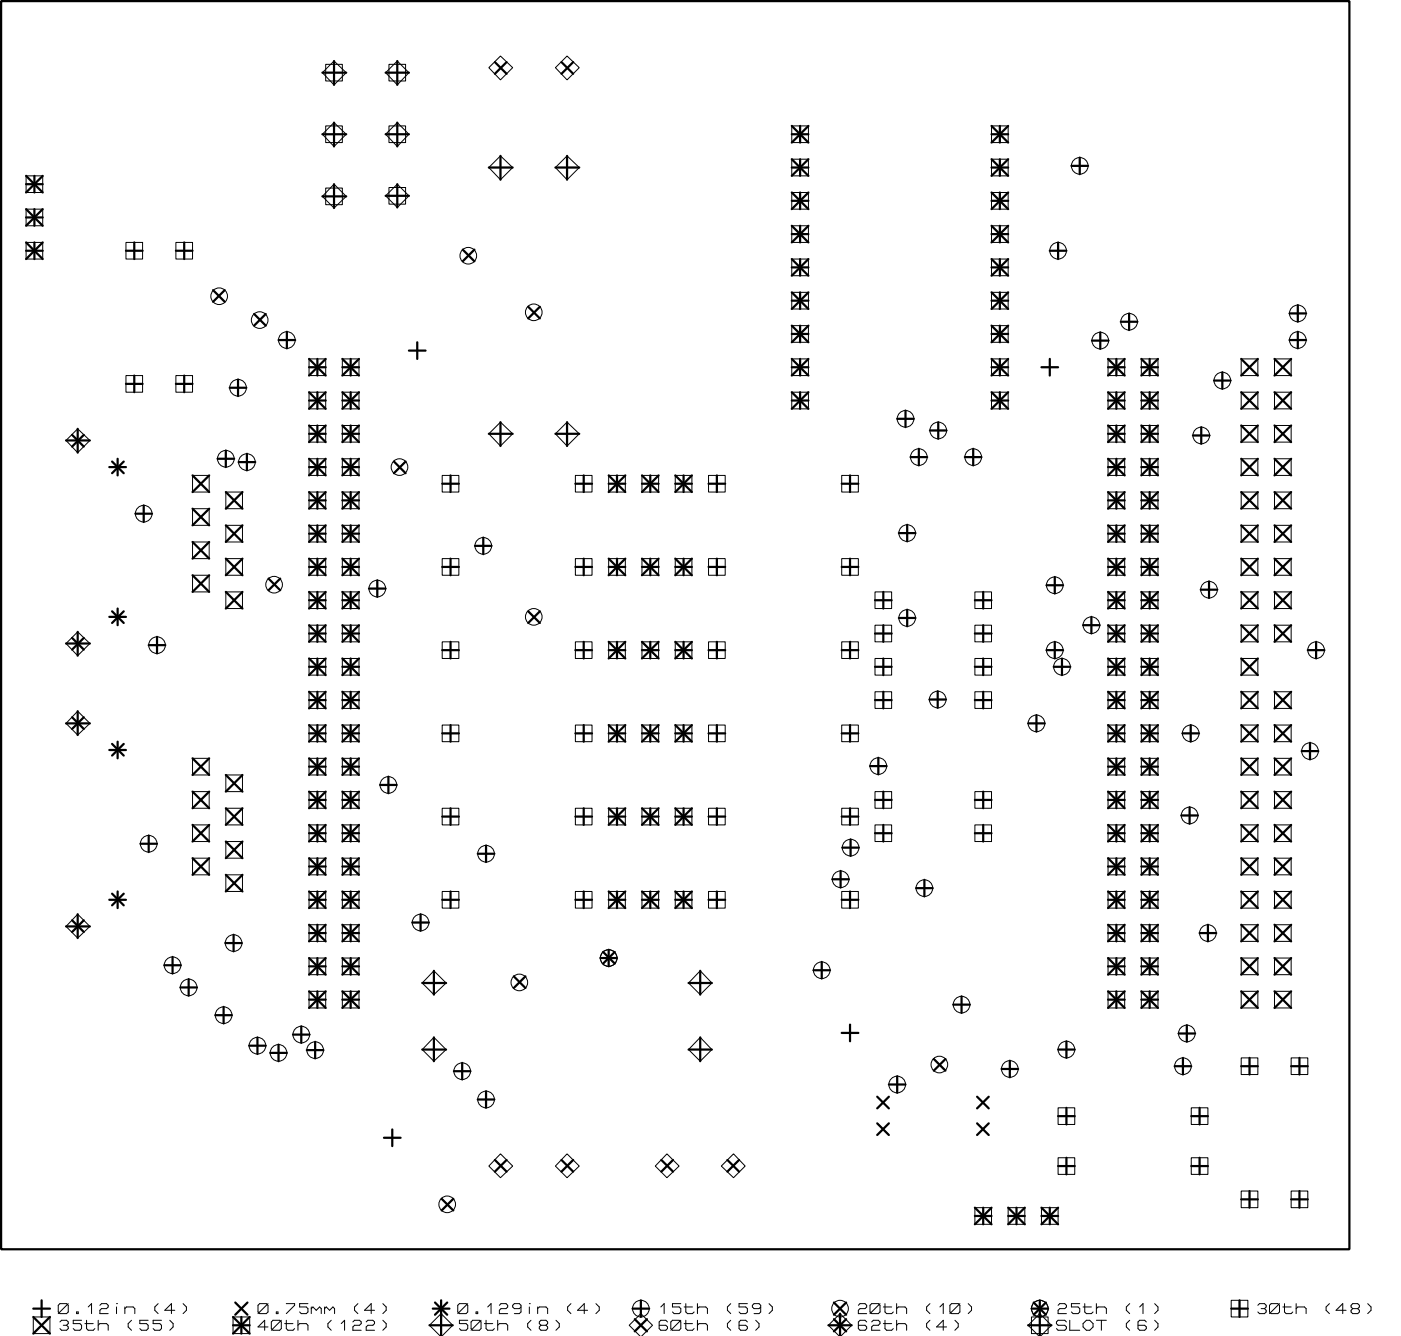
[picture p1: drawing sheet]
<svg xmlns="http://www.w3.org/2000/svg" width="107mm" height="102mm" viewBox="0 0 107 102" stroke-linecap="round" stroke-linejoin="round" font-family="sans-serif">
<g fill="none" stroke="#000" stroke-width=".08">
<path d="M2 18.5h1.3v1.3h-1.3zM2 16h1.3v1.2h-1.3zM2 13.4h1.3v1.3h-1.3zM9.6 18.5h1.3v1.3h-1.3zM13.4 18.5h1.3v1.3h-1.3zM24.6 10.2l.9-.8 .9 .8-.9 1zM24.6 5.5l.9-.8 .9 .8-.9 1zM24.8 9.6h1.3v1.3h-1.3zM24.8 14.4h1.3v1.2h-1.3zM24.8 4.9h1.3v1.3h-1.3zM25.5 14.1l.9 .9-.9 .9-.9-.9zM29.4 10.2l.9-.8 .9 .8-.9 1z"/>
<path d="M29.4 14.9l.9-.8 .9 .8-.9 .9zM29.4 5.5l.9-.8 .9 .8-.9 1zM29.7 9.6h1.2v1.3h-1.2zM29.7 14.3h1.2v1.3h-1.2zM29.7 4.9h1.2v1.3h-1.2zM37.3 5.2l.9-.9 .9 .9-.9 .9zM37.3 12.8l.9-.9 .9 .9-.9 .9zM42.4 5.2l.9-.9 .9 .9-.9 .9zM42.4 12.8l.9-.9 .9 .9-.9 .9zM60.4 19.8h1.3v1.2h-1.3zM60.4 17.2h1.3v1.3h-1.3zM60.4 14.7h1.3v1.3h-1.3z"/>
<path d="M60.4 12.1h1.3v1.3h-1.3zM60.4 9.6h1.3v1.3h-1.3zM75.6 19.8h1.3v1.2h-1.3zM75.6 17.2h1.3v1.3h-1.3zM75.6 14.7h1.3v1.3h-1.3zM75.6 12.1h1.3v1.3h-1.3zM75.6 9.6h1.3v1.3h-1.3zM5.9 32.7l1 .9-1 .9-.9-.9zM9.6 28.7h1.3v1.2h-1.3zM13.4 28.7h1.3v1.2h-1.3zM14.7 36.3h1.3v1.2h-1.3zM14.7 38.8h1.3v1.3h-1.3z"/>
<path d="M17.2 37.5h1.3v1.3h-1.3zM23.6 37.5h1.2v1.3h-1.2zM23.6 35h1.2v1.3h-1.2zM23.6 32.5h1.2v1.2h-1.2zM23.6 29.9h1.2v1.3h-1.2zM23.6 27.4h1.2v1.3h-1.2zM26.1 27.4h1.3v1.3h-1.3zM26.1 29.9h1.3v1.3h-1.3zM26.1 32.5h1.3v1.2h-1.3zM26.1 35h1.3v1.3h-1.3zM26.1 37.5h1.3v1.3h-1.3zM33.7 36.3h1.3v1.2h-1.3z"/>
<path d="M37.3 33.1l.9-.9 .9 .9-.9 .9zM42.4 33.1l.9-.9 .9 .9-.9 .9zM43.9 36.3h1.3v1.2h-1.3zM46.4 36.3h1.3v1.2h-1.3zM49 36.3h1.2v1.2h-1.2zM51.5 36.3h1.3v1.2h-1.3zM54.1 36.3h1.2v1.2h-1.2zM60.4 29.9h1.3v1.3h-1.3zM60.4 27.4h1.3v1.3h-1.3zM60.4 24.8h1.3v1.3h-1.3zM60.4 22.3h1.3v1.3h-1.3zM64.2 36.3h1.3v1.2h-1.3z"/>
<path d="M75.6 29.9h1.3v1.3h-1.3zM75.6 27.4h1.3v1.3h-1.3zM75.6 24.8h1.3v1.3h-1.3zM75.6 22.3h1.3v1.3h-1.3zM84.5 37.5h1.3v1.3h-1.3zM84.5 35h1.3v1.3h-1.3zM84.5 32.5h1.3v1.2h-1.3zM84.5 29.9h1.3v1.3h-1.3zM84.5 27.4h1.3v1.3h-1.3zM87.1 27.4h1.2v1.3h-1.2zM87.1 29.9h1.2v1.3h-1.2zM87.1 32.5h1.2v1.2h-1.2z"/>
<path d="M87.1 35h1.2v1.3h-1.2zM87.1 37.5h1.2v1.3h-1.2zM94.7 27.4h1.3v1.3h-1.3zM94.7 29.9h1.3v1.3h-1.3zM94.7 32.5h1.3v1.2h-1.3zM94.7 35h1.3v1.3h-1.3zM94.7 37.5h1.3v1.3h-1.3zM97.2 27.4h1.3v1.3h-1.3zM97.2 29.9h1.3v1.3h-1.3zM97.2 32.5h1.3v1.2h-1.3zM97.2 35h1.3v1.3h-1.3zM97.2 37.5h1.3v1.3h-1.3z"/>
<path d="M5 49.1l.9-.9 1 .9-1 .9zM5.9 54.3l1 .9-1 .9-.9-.9zM14.7 41.4h1.3v1.2h-1.3zM14.7 43.9h1.3v1.3h-1.3zM14.7 57.9h1.3v1.2h-1.3zM17.2 40.1h1.3v1.3h-1.3zM17.2 42.6h1.3v1.3h-1.3zM17.2 45.2h1.3v1.2h-1.3zM17.2 59.1h1.3v1.3h-1.3zM23.6 57.9h1.2v1.2h-1.2zM23.6 55.3h1.2v1.3h-1.2zM23.6 52.8h1.2v1.3h-1.2z"/>
<path d="M23.6 50.2h1.2v1.3h-1.2zM23.6 47.7h1.2v1.3h-1.2zM23.6 45.2h1.2v1.2h-1.2zM23.6 42.6h1.2v1.3h-1.2zM23.6 40.1h1.2v1.3h-1.2zM26.1 40.1h1.3v1.3h-1.3zM26.1 42.6h1.3v1.3h-1.3zM26.1 45.2h1.3v1.2h-1.3zM26.1 47.7h1.3v1.3h-1.3zM26.1 50.2h1.3v1.3h-1.3zM26.1 52.8h1.3v1.3h-1.3zM26.1 55.3h1.3v1.3h-1.3z"/>
<path d="M26.1 57.9h1.3v1.2h-1.3zM33.7 55.3h1.3v1.3h-1.3zM33.7 49h1.3v1.2h-1.3zM33.7 42.6h1.3v1.3h-1.3zM43.9 55.3h1.3v1.3h-1.3zM43.9 49h1.3v1.2h-1.3zM43.9 42.6h1.3v1.3h-1.3zM46.4 55.3h1.3v1.3h-1.3zM46.4 49h1.3v1.2h-1.3zM46.4 42.6h1.3v1.3h-1.3zM49 55.3h1.2v1.3h-1.2zM49 49h1.2v1.2h-1.2z"/>
<path d="M49 42.6h1.2v1.3h-1.2zM51.5 55.3h1.3v1.3h-1.3zM51.5 49h1.3v1.2h-1.3zM51.5 42.6h1.3v1.3h-1.3zM54.1 49h1.2v1.2h-1.2zM54.1 42.6h1.2v1.3h-1.2zM54.1 55.3h1.2v1.3h-1.2zM64.2 49h1.3v1.2h-1.3zM64.2 42.6h1.3v1.3h-1.3zM64.2 55.3h1.3v1.3h-1.3zM66.8 45.2h1.2v1.2h-1.2zM66.8 47.7h1.2v1.3h-1.2z"/>
<path d="M66.8 50.2h1.2v1.3h-1.2zM66.8 52.8h1.2v1.3h-1.2zM74.4 52.8h1.2v1.3h-1.2zM74.4 50.2h1.2v1.3h-1.2zM74.4 47.7h1.2v1.3h-1.2zM74.4 45.2h1.2v1.2h-1.2zM84.5 57.9h1.3v1.2h-1.3zM84.5 55.3h1.3v1.3h-1.3zM84.5 52.8h1.3v1.3h-1.3zM84.5 50.2h1.3v1.3h-1.3zM84.5 47.7h1.3v1.3h-1.3zM84.5 45.2h1.3v1.2h-1.3z"/>
<path d="M84.5 42.6h1.3v1.3h-1.3zM84.5 40.1h1.3v1.3h-1.3zM87.1 40.1h1.2v1.3h-1.2zM87.1 42.6h1.2v1.3h-1.2zM87.1 45.2h1.2v1.2h-1.2zM87.1 47.7h1.2v1.3h-1.2zM87.1 50.2h1.2v1.3h-1.2zM87.1 52.8h1.2v1.3h-1.2zM87.1 55.3h1.2v1.3h-1.2zM87.1 57.9h1.2v1.2h-1.2zM94.7 40.1h1.3v1.3h-1.3zM94.7 42.6h1.3v1.3h-1.3z"/>
<path d="M94.7 45.2h1.3v1.2h-1.3zM94.7 47.7h1.3v1.3h-1.3zM94.7 50.2h1.3v1.3h-1.3zM94.7 52.8h1.3v1.3h-1.3zM94.7 55.3h1.3v1.3h-1.3zM94.7 57.9h1.3v1.2h-1.3zM97.2 40.1h1.3v1.3h-1.3zM97.2 42.6h1.3v1.3h-1.3zM97.2 45.2h1.3v1.2h-1.3zM97.2 47.7h1.3v1.3h-1.3zM97.2 52.8h1.3v1.3h-1.3zM97.2 55.3h1.3v1.3h-1.3z"/>
<path d="M97.2 57.9h1.3v1.2h-1.3zM5.9 69.8l1 .9-1 .9-.9-.9zM14.7 60.4h1.3v1.3h-1.3zM14.7 62.9h1.3v1.3h-1.3zM14.7 65.5h1.3v1.3h-1.3zM17.2 61.7h1.3v1.2h-1.3zM17.2 64.2h1.3v1.3h-1.3zM17.2 66.8h1.3v1.2h-1.3zM23.6 75.6h1.2v1.3h-1.2zM23.6 73.1h1.2v1.3h-1.2zM23.6 70.6h1.2v1.2h-1.2zM23.6 68h1.2v1.3h-1.2z"/>
<path d="M23.6 65.5h1.2v1.3h-1.2zM23.6 62.9h1.2v1.3h-1.2zM23.6 60.4h1.2v1.3h-1.2zM26.1 60.4h1.3v1.3h-1.3zM26.1 62.9h1.3v1.3h-1.3zM26.1 65.5h1.3v1.3h-1.3zM26.1 68h1.3v1.3h-1.3zM26.1 70.6h1.3v1.2h-1.3zM26.1 73.1h1.3v1.3h-1.3zM26.1 75.6h1.3v1.3h-1.3zM33.1 74.1l.9 .9-.9 .9-.9-.9zM33.1 79.2l.9 .9-.9 .9-.9-.9z"/>
<path d="M33.7 68h1.3v1.3h-1.3zM33.7 61.7h1.3v1.2h-1.3zM43.9 68h1.3v1.3h-1.3zM43.9 61.7h1.3v1.2h-1.3zM46.4 68h1.3v1.3h-1.3zM46.4 61.7h1.3v1.2h-1.3zM49 68h1.2v1.3h-1.2zM49 61.7h1.2v1.2h-1.2zM51.5 68h1.3v1.3h-1.3zM51.5 61.7h1.3v1.2h-1.3zM53.4 74.1l.9 .9-.9 .9-.9-.9zM53.4 79.2l.9 .9-.9 .9-.9-.9z"/>
<path d="M54.1 68h1.2v1.3h-1.2zM54.1 61.7h1.2v1.2h-1.2zM64.2 68h1.3v1.3h-1.3zM64.2 61.7h1.3v1.2h-1.3zM66.8 60.4h1.2v1.3h-1.2zM66.8 62.9h1.2v1.3h-1.2zM74.4 62.9h1.2v1.3h-1.2zM74.4 60.4h1.2v1.3h-1.2zM84.5 75.6h1.3v1.3h-1.3zM84.5 73.1h1.3v1.3h-1.3zM84.5 70.6h1.3v1.2h-1.3zM84.5 68h1.3v1.3h-1.3z"/>
<path d="M84.5 65.5h1.3v1.3h-1.3zM84.5 62.9h1.3v1.3h-1.3zM84.5 60.4h1.3v1.3h-1.3zM87.1 60.4h1.2v1.3h-1.2zM87.1 62.9h1.2v1.3h-1.2zM87.1 65.5h1.2v1.3h-1.2zM87.1 68h1.2v1.3h-1.2zM87.1 70.6h1.2v1.2h-1.2zM87.1 73.1h1.2v1.3h-1.2zM87.1 75.6h1.2v1.3h-1.2zM94.7 60.4h1.3v1.3h-1.3zM94.7 62.9h1.3v1.3h-1.3z"/>
<path d="M94.7 65.5h1.3v1.3h-1.3zM94.7 68h1.3v1.3h-1.3zM94.7 70.6h1.3v1.2h-1.3zM94.7 73.1h1.3v1.3h-1.3zM94.7 75.6h1.3v1.3h-1.3zM97.2 60.4h1.3v1.3h-1.3zM97.2 62.9h1.3v1.3h-1.3zM97.2 65.5h1.3v1.3h-1.3zM97.2 68h1.3v1.3h-1.3zM97.2 70.6h1.3v1.2h-1.3zM97.2 73.1h1.3v1.3h-1.3zM97.2 75.6h1.3v1.3h-1.3z"/>
<path d="M4.6 99.5h.5l.1 .1v.5l-.1 .1h-.5l-.2-.1v-.5zM5.2 99.5l-.8 .7M6.7 99.7l.3-.2v.7M7.6 99.6l.1-.1h.4l.2 .2-.2 .2h-.4l-.1 .1v.2h.7M8.9 99.5h.1M8.9 99.7v.5M9.5 99.7v.5M9.5 99.9l.2-.2h.5l.1 .2v.3M12.1 99.5l-.3 .2v.3l.3 .2M13.3 100h-.7l.5-.5v.7M14 99.5l.2 .2v.3l-.2 .2M19.8 99.5h.5l.1 .1v.5l-.1 .1h-.5l-.1-.1v-.5z"/>
<path d="M20.4 99.5l-.7 .7M21.8 99.5h.7v.1l-.7 .6M23.5 99.5h-.6v.2h.5l.1 .2v.2l-.1 .1h-.4l-.1-.1M23.7 99.9l.2-.2 .2 .3 .3-.3 .1 .2v.3M23.7 99.7v.5M24.8 99.7v.5M24.8 99.9l.1-.2 .2 .3 .3-.3 .1 .2v.3M27.3 99.5l-.2 .2v.3l.2 .2M28.6 100h-.8l.5-.5v.7M29.2 99.5l.3 .2v.3l-.3 .2M35.1 99.5h.5l.1 .1v.5l-.1 .1h-.5l-.2-.1v-.5zM35.7 99.5l-.8 .7"/>
<path d="M37.2 99.7l.3-.2v.7M38.1 99.6l.1-.1h.4l.1 .2-.1 .2h-.4l-.1 .1v.2h.6M38.2 88.1l.9 .9-.9 .9-.9-.9zM39.8 99.7l-.2 .2h-.4l-.1-.3 .1-.1h.4l.2 .1v.5l-.2 .1h-.4M40.4 99.5h.1M40.4 99.7v.5M41 99.9l.1-.2h.6l.1 .2v.3M41 99.7v.5M43.3 88.1l.9 .9-.9 .9-.9-.9zM43.6 99.5l-.3 .2v.3l.3 .2M44.8 100h-.7l.5-.5v.7M45.5 99.5l.2 .2v.3l-.2 .2"/>
<path d="M50.4 99.7l.3-.2v.7M50.9 88.1l.9 .9-.9 .9-.9-.9zM51.9 99.5h-.6v.2h.5l.1 .2v.2l-.1 .1h-.4l-.1-.1M52.2 99.7h.6M52.3 99.5v.6l.2 .1h.3l.2-.1M53.2 99.9l.1-.2h.5l.2 .2v.3M53.2 99.5v.7M55 89l1-.9 .9 .9-.9 .9zM55.8 99.5l-.3 .2v.3l.3 .2M57 99.5h-.6v.2h.5l.1 .2v.2l-.1 .1h-.4l-.1-.1M58 99.7l-.1 .2h-.4l-.1-.2 .1-.2h.4l.1 .1v.5l-.1 .1h-.4M58.7 99.5l.2 .2v.3l-.2 .2"/>
<path d="M65.5 99.6l.1-.1h.4l.1 .2-.1 .2h-.4l-.1 .1v.2h.6M66.5 99.5h.5l.1 .1v.5l-.1 .1h-.5l-.1-.1v-.5zM67.1 99.5l-.7 .7M67.4 99.7h.6M67.5 99.5v.6l.1 .1h.4l.2-.1M68.4 99.9l.1-.2h.5l.2 .2v.3M68.4 99.5v.7M71 99.5l-.3 .2v.3l.3 .2M71.7 99.7l.3-.2v.7M72.6 99.5h.5l.1 .1v.5l-.1 .1h-.5l-.1-.1v-.5zM73.2 99.5l-.7 .7M73.9 99.5l.2 .2v.3l-.2 .2"/>
<path d="M74.4 92.2h1.2v1.2h-1.2zM76.9 92.2h1.3v1.2h-1.3zM79.5 92.2h1.2v1.2h-1.2zM80.7 84.5h1.3v1.3h-1.3zM80.7 88.3h1.3v1.3h-1.3zM80.7 99.6l.2-.1h.3l.2 .2-.2 .2h-.3l-.2 .1v.2h.7M82.4 99.5h-.7v.2h.6l.1 .2v.2l-.1 .1h-.4l-.2-.1M82.6 99.7h.7M82.8 99.5v.6l.1 .1h.4l.1-.1M83.7 99.9l.1-.2h.5l.1 .2v.3M83.7 99.5v.7M86.2 99.5l-.3 .2v.3l.3 .2"/>
<path d="M87 99.7l.2-.2v.7M88.1 99.5l.2 .2v.3l-.2 .2M90.9 84.5h1.3v1.3h-1.3zM90.9 88.3h1.3v1.3h-1.3zM93.9 99.2h1.3v1.3h-1.3zM94.7 80.7h1.3v1.3h-1.3zM94.7 90.9h1.3v1.3h-1.3zM96 99.6l.1-.1h.4l.1 .1-.1 .3M96.2 99.9h.3M96.5 99.9l.1 .1-.1 .2h-.4l-.1-.1M97 99.5h.5l.1 .1v.5l-.1 .1h-.5l-.1-.1v-.5zM97.6 99.5l-.7 .7"/>
<path d="M97.9 99.7h.6M98 99.5v.6l.1 .1h.4l.1-.1M98.5 80.7h1.3v1.3h-1.3zM98.5 90.9h1.3v1.3h-1.3zM98.9 99.9l.1-.2h.5l.2 .2v.3M98.9 99.5v.7M101.4 99.5l-.2 .2v.3l.2 .2M102.7 100h-.8l.5-.5v.7M103.2 99.9l-.1-.2 .1-.2h.4l.1 .1-.1 .3M103.2 99.9l-.1 .1 .1 .2h.4l.1-.1-.1-.2M103.2 99.9h.4M104.4 99.5l.2 .2v.3l-.2 .2"/>
<path d="M2.5 100.5h1.3v1.3h-1.3zM4.6 100.9l.1-.1h.4l.1 .1-.1 .2M4.8 101.1h.3M5.1 101.1l.1 .2-.1 .2h-.4l-.1-.1M5.8 100.1h.2v.1h-.2zM6.2 100.8h-.6v.2h.5l.1 .1v.3l-.1 .1h-.4l-.1-.1M6.5 101h.6M6.6 100.8v.6l.1 .1h.4l.1-.1M7.5 101.1l.1-.1h.5l.2 .1v.4M7.5 100.8v.7M10 100.8l-.2 .2v.3l.2 .2M11.3 100.8h-.6v.2h.5l.1 .1v.3l-.1 .1h-.4l-.1-.1"/>
<path d="M12.3 100.8h-.6v.2h.5l.1 .1v.3l-.1 .1h-.4l-.1-.1M13 100.8l.2 .2v.3l-.2 .2M17.8 100.5h1.2v1.3h-1.2zM20.4 101.3h-.7l.5-.5v.7M20.8 100.8h.5l.2 .1v.5l-.2 .1h-.5l-.1-.1v-.5zM21.1 100.1h.1v.1h-.1zM21.5 100.8l-.8 .7M21.7 101h.7M21.8 100.8v.6l.2 .1h.4l.1-.1M22.7 101.1l.2-.1h.5l.1 .1v.4M22.7 100.8v.7M25.3 100.8l-.3 .2v.3l.3 .2"/>
<path d="M26 101l.3-.2v.7M26.9 100.9l.2-.1h.3l.2 .2-.2 .1h-.3l-.2 .2v.2h.7M27.9 100.9l.2-.1h.3l.2 .2-.2 .1h-.3l-.2 .2v.2h.7M29.2 100.8l.3 .2v.3l-.3 .2M33.6 102l-.8-.9 .9-.9 .8 .9-.8 .9M35.7 100.8h-.6v.2h.5l.1 .1v.3l-.1 .1h-.4l-.1-.1M35.9 100.9l.2-.1h.5l.1 .1v.5l-.1 .1h-.5l-.2-.1zM36.3 100.1h.1v.1h-.1zM36.7 100.8l-.8 .7M37 101h.6M37.1 100.8v.6l.1 .1h.4l.1-.1M38 101.1l.1-.1h.5l.1 .1v.4"/>
<path d="M38 100.8v.7M40.5 100.8l-.2 .2v.3l.2 .2M41.3 101.1l-.2-.1 .2-.2h.4l.1 .1-.1 .2M41.3 101.1l-.2 .2 .2 .2h.4l.1-.1-.1-.3M41.3 101.1h.4M42.4 100.8l.3 .2v.3l-.3 .2M48.9 102l-.9-.9 .9-.9 .9 .9-.9 .9M50.9 100.9l-.1-.1h-.4l-.1 .1v.5l.1 .1h.4l.1-.1-.1-.3h-.5M51.2 100.9l.1-.1h.5l.1 .1v.5l-.1 .1h-.5l-.1-.1zM51.9 100.8l-.7 .7M52.2 101h.6M52.3 100.8v.6l.2 .1h.3l.2-.1"/>
<path d="M53.2 101.1l.1-.1h.5l.2 .1v.4M53.2 100.8v.7M55.8 100.8l-.3 .2v.3l.3 .2M57 100.9l-.1-.1h-.4l-.1 .1v.5l.1 .1h.4l.1-.1-.1-.3h-.5M57.7 100.8l.2 .2v.3l-.2 .2M64.1 102l-.9-.9 .9-.9 .9 .9-.9 .9M66.1 100.9l-.1-.1h-.4l-.1 .1v.5l.1 .1h.4l.1-.1-.1-.3h-.5M66.5 100.9l.1-.1h.4l.1 .2-.1 .1h-.4l-.1 .2v.2h.6M67.4 101h.6M67.5 100.8v.6l.1 .1h.4l.2-.1M68.4 101.1l.1-.1h.5l.2 .1v.4M68.4 100.8v.7"/>
<path d="M71 100.8l-.3 .2v.3l.3 .2M72.2 101.3h-.7l.5-.5v.7M72.9 100.8l.2 .2v.3l-.2 .2M78.7 100.5h1.3v1.3h-1.3zM79.3 102l-.9-.9 .9-.9 .9 .9-.8 .9M81.4 100.9l-.2-.1h-.5l-.1 .2 .1 .1h.5l.2 .3-.2 .1h-.5l-.1-.1M81.6 100.8v.7h.8M82.9 100.8h.2l.3 .2v.3l-.3 .2h-.2l-.3-.2v-.3zM83.7 100.8h.7M84 100.8v.7M86.2 100.8l-.3 .2v.3l.3 .2M87.5 100.9l-.2-.1h-.3l-.2 .1v.5l.2 .1h.3l.2-.1-.2-.3h-.5"/>
<path d="M88.1 100.8l.2 .2v.3l-.2 .2"/>
<circle cx="35.7" cy="19.5" r=".64"/>
<circle cx="80.7" cy="19.1" r=".64"/>
<circle cx="82.4" cy="12.7" r=".64"/>
<circle cx="11" cy="39.2" r=".64"/>
<circle cx="16.7" cy="22.6" r=".64"/>
<circle cx="17.2" cy="35" r=".64"/>
<circle cx="18.2" cy="29.6" r=".64"/>
<circle cx="18.8" cy="35.3" r=".64"/>
<circle cx="19.8" cy="24.4" r=".64"/>
<circle cx="21.9" cy="26" r=".64"/>
<circle cx="30.5" cy="35.6" r=".64"/>
<circle cx="40.7" cy="23.8" r=".64"/>
<circle cx="69.1" cy="32" r=".64"/>
<circle cx="70.1" cy="34.9" r=".64"/>
<circle cx="71.6" cy="32.9" r=".64"/>
<circle cx="74.3" cy="34.9" r=".64"/>
<circle cx="83.9" cy="26" r=".64"/>
<circle cx="86.1" cy="24.6" r=".64"/>
<circle cx="91.7" cy="33.2" r=".64"/>
<circle cx="93.3" cy="29" r=".64"/>
<circle cx="99" cy="26" r=".64"/>
<circle cx="99" cy="23.9" r=".64"/>
<circle cx="12" cy="49.2" r=".64"/>
<circle cx="20.9" cy="44.6" r=".64"/>
<circle cx="28.8" cy="44.9" r=".64"/>
<circle cx="29.6" cy="59.9" r=".64"/>
<circle cx="36.9" cy="41.7" r=".64"/>
<circle cx="40.7" cy="47.1" r=".64"/>
<circle cx="67" cy="58.5" r=".64"/>
<circle cx="69.2" cy="47.2" r=".64"/>
<circle cx="69.2" cy="40.7" r=".64"/>
<circle cx="71.5" cy="53.4" r=".64"/>
<circle cx="79.1" cy="55.2" r=".64"/>
<circle cx="80.5" cy="49.6" r=".64"/>
<circle cx="80.5" cy="44.7" r=".64"/>
<circle cx="81" cy="50.9" r=".64"/>
<circle cx="83.3" cy="47.7" r=".64"/>
<circle cx="90.8" cy="56" r=".64"/>
<circle cx="92.2" cy="45" r=".64"/>
<circle cx="99.9" cy="57.3" r=".64"/>
<circle cx="100.4" cy="49.6" r=".64"/>
<circle cx="11.3" cy="64.4" r=".64"/>
<circle cx="13.2" cy="73.7" r=".64"/>
<circle cx="14.4" cy="75.4" r=".64"/>
<circle cx="17.1" cy="77.5" r=".64"/>
<circle cx="17.8" cy="72" r=".64"/>
<circle cx="19.6" cy="79.8" r=".64"/>
<circle cx="23" cy="79" r=".64"/>
<circle cx="32.1" cy="70.4" r=".64"/>
<circle cx="37.1" cy="65.2" r=".64"/>
<circle cx="39.6" cy="75" r=".64"/>
<circle cx="46.4" cy="73.1" r=".64"/>
<circle cx="62.7" cy="74" r=".64"/>
<circle cx="64.1" cy="67.1" r=".64"/>
<circle cx="64.9" cy="64.7" r=".64"/>
<circle cx="70.5" cy="67.8" r=".64"/>
<circle cx="73.4" cy="76.7" r=".64"/>
<circle cx="90.6" cy="78.9" r=".64"/>
<circle cx="90.8" cy="62.2" r=".64"/>
<circle cx="92.2" cy="71.2" r=".64"/>
<circle cx="21.3" cy="80.3" r=".64"/>
<circle cx="24" cy="80.1" r=".64"/>
<circle cx="34.1" cy="91.9" r=".64"/>
<circle cx="35.3" cy="81.7" r=".64"/>
<circle cx="37.1" cy="83.9" r=".64"/>
<circle cx="48.9" cy="99.9" r=".64"/>
<circle cx="64.1" cy="99.9" r=".64"/>
<circle cx="68.5" cy="82.8" r=".64"/>
<circle cx="71.7" cy="81.2" r=".64"/>
<circle cx="77" cy="81.6" r=".64"/>
<circle cx="79.3" cy="99.9" r=".64"/>
<circle cx="81.4" cy="80.1" r=".64"/>
<circle cx="90.3" cy="81.4" r=".64"/>
</g>
<g fill="none" stroke="#000" stroke-width=".17">
<path d="M.1 .1h102.9v95.2h-102.9zM2 19.1h1.3M2 18.5l1.3 1.3M2 16.6h1.3M2 16l1.3 1.2M2 14.1h1.3M2 13.4l1.3 1.3M2.6 13.4v1.3M2.6 16v1.2M2.6 18.5v1.3M3.3 18.5l-1.3 1.3M3.3 16l-1.3 1.2"/>
<path d="M3.3 13.4l-1.3 1.3M9.6 19.1h1.3M10.2 18.5v1.3M13.4 19.1h1.3M14.1 18.5v1.3M24.6 10.2h1.8M24.6 15h1.8M24.6 5.5h1.8M25.5 4.7v1.8M25.5 9.4v1.8M25.5 14.1v1.8M29.4 10.2h1.8"/>
<path d="M29.4 14.9h1.8M29.4 5.5h1.8M30.3 4.7v1.8M30.3 9.4v1.8M30.3 14.1v1.7M35.3 19l.9 .9M36.2 19l-.9 .9M37.3 12.8h1.8M37.8 4.7l.9 .9M38.2 11.9v1.8M38.7 4.7l-.9 .9M42.4 12.8h1.8"/>
<path d="M42.8 4.7l.9 .9M43.3 11.9v1.8M43.7 4.7l-.9 .9M60.4 10.2h1.3M60.4 12.8h1.3M60.4 17.9h1.3M60.4 15.3h1.3M60.4 19.8l1.3 1.2M60.4 17.2l1.3 1.3M60.4 14.7l1.3 1.3M60.4 12.1l1.3 1.3M60.4 9.6l1.3 1.3"/>
<path d="M61 9.6v1.3M61 12.1v1.3M61 14.7v1.3M61 17.2v1.3M61 19.8v1.2M61.7 12.1l-1.3 1.3M61.7 14.7l-1.3 1.3M61.7 17.2l-1.3 1.3M61.7 19.8l-1.3 1.2M61.7 9.6l-1.3 1.3M75.6 10.2h1.3M75.6 12.8h1.3"/>
<path d="M75.6 19.8l1.3 1.2M75.6 17.9h1.3M75.6 17.2l1.3 1.3M75.6 15.3h1.3M75.6 14.7l1.3 1.3M75.6 12.1l1.3 1.3M75.6 9.6l1.3 1.3M76.3 9.6v1.3M76.3 12.1v1.3M76.3 14.7v1.3M76.3 17.2v1.3M76.3 19.8v1.2"/>
<path d="M76.9 19.8l-1.3 1.2M76.9 17.2l-1.3 1.3M76.9 14.7l-1.3 1.3M76.9 12.1l-1.3 1.3M76.9 9.6l-1.3 1.3M80.1 19.1h1.3M80.7 18.5v1.3M81.7 12.7h1.3M82.4 12v1.3M5 33.6h1.9M5.5 33.2l.9 .9M5.9 32.7v1.8"/>
<path d="M6.4 33.2l-.9 .9M8.3 35.6h1.3M8.6 35.2l.8 .9M9 35v1.3M9.4 35.2l-.8 .9M9.6 29.3h1.3M10.2 28.7v1.2M10.3 39.2h1.3M11 38.6v1.2M13.4 29.3h1.3M14.1 28.7v1.2M14.7 38.8l1.3 1.3"/>
<path d="M14.7 36.3l1.3 1.2M16 38.8l-1.3 1.3M16 36.3l-1.3 1.2M16.3 22.1l.8 .9M16.6 35h1.3M17.1 22.1l-.8 .9M17.2 34.4v1.2M17.2 37.5l1.3 1.3M17.5 29.6h1.3M18.2 29v1.2M18.2 35.3h1.3M18.5 37.5l-1.3 1.3"/>
<path d="M18.8 34.6v1.3M19.4 24l.9 .8M20.3 24l-.9 .8M21.3 26h1.2M21.9 25.3v1.3M23.6 38.2h1.2M23.6 37.5l1.2 1.3M23.6 35.6h1.2M23.6 35l1.2 1.3M23.6 33.1h1.2M23.6 32.5l1.2 1.2M23.6 30.6h1.2"/>
<path d="M23.6 29.9l1.2 1.3M23.6 28h1.2M23.6 27.4l1.2 1.3M24.2 27.4v1.3M24.2 29.9v1.3M24.2 32.5v1.2M24.2 35v1.3M24.2 37.5v1.3M24.8 37.5l-1.2 1.3M24.8 35l-1.2 1.3M24.8 32.5l-1.2 1.2M24.8 29.9l-1.2 1.3"/>
<path d="M24.8 27.4l-1.2 1.3M26.1 38.2h1.3M26.1 35.6h1.3M26.1 33.1h1.3M26.1 30.6h1.3M26.1 28h1.3M26.1 29.9l1.3 1.3M26.1 27.4l1.3 1.3M26.1 32.5l1.3 1.2M26.1 35l1.3 1.3M26.1 37.5l1.3 1.3M26.8 27.4v1.3"/>
<path d="M26.8 29.9v1.3M26.8 32.5v1.2M26.8 35v1.3M26.8 37.5v1.3M27.4 37.5l-1.3 1.3M27.4 35l-1.3 1.3M27.4 32.5l-1.3 1.2M27.4 29.9l-1.3 1.3M27.4 27.4l-1.3 1.3M30.1 35.2l.8 .9M30.9 35.2l-.8 .9M31.2 26.8h1.3"/>
<path d="M31.8 26.1v1.3M33.7 36.9h1.3M34.4 36.3v1.2M37.3 33.1h1.8M38.2 32.2v1.8M40.3 23.4l.9 .9M41.2 23.4l-.9 .9M42.4 33.1h1.8M43.3 32.2v1.8M43.9 36.9h1.3M44.5 36.3v1.2M46.4 36.9h1.3"/>
<path d="M46.4 36.3l1.3 1.2M47.1 36.3v1.2M47.7 36.3l-1.3 1.2M49 36.9h1.2M49 36.3l1.2 1.2M49.6 36.3v1.2M50.2 36.3l-1.2 1.2M51.5 36.9h1.3M51.5 36.3l1.3 1.2M52.2 36.3v1.2M52.8 36.3l-1.3 1.2M54.1 36.9h1.2"/>
<path d="M54.7 36.3v1.2M60.4 30.6h1.3M60.4 28h1.3M60.4 25.5h1.3M60.4 22.9h1.3M60.4 20.4h1.3M60.4 29.9l1.3 1.3M60.4 27.4l1.3 1.3M60.4 24.8l1.3 1.3M60.4 22.3l1.3 1.3M61 22.3v1.3M61 24.8v1.3"/>
<path d="M61 27.4v1.3M61 29.9v1.3M61.7 27.4l-1.3 1.3M61.7 24.8l-1.3 1.3M61.7 29.9l-1.3 1.3M61.7 22.3l-1.3 1.3M64.2 36.9h1.3M64.9 36.3v1.2M68.5 32h1.2M69.1 31.3v1.3M69.5 34.9h1.2M70.1 34.2v1.3"/>
<path d="M71 32.9h1.2M71.6 32.2v1.3M73.6 34.9h1.3M74.3 34.2v1.3M75.6 30.6h1.3M75.6 28h1.3M75.6 29.9l1.3 1.3M75.6 27.4l1.3 1.3M75.6 25.5h1.3M75.6 24.8l1.3 1.3M75.6 22.9h1.3M75.6 22.3l1.3 1.3"/>
<path d="M75.6 20.4h1.3M76.3 22.3v1.3M76.3 24.8v1.3M76.3 27.4v1.3M76.3 29.9v1.3M76.9 29.9l-1.3 1.3M76.9 27.4l-1.3 1.3M76.9 24.8l-1.3 1.3M76.9 22.3l-1.3 1.3M79.5 28h1.2M80.1 27.4v1.3M83.3 26h1.3"/>
<path d="M83.9 25.4v1.2M84.5 38.2h1.3M84.5 35.6h1.3M84.5 33.1h1.3M84.5 30.6h1.3M84.5 28h1.3M84.5 37.5l1.3 1.3M84.5 35l1.3 1.3M84.5 32.5l1.3 1.2M84.5 29.9l1.3 1.3M84.5 27.4l1.3 1.3M85.2 27.4v1.3"/>
<path d="M85.2 29.9v1.3M85.2 32.5v1.2M85.2 35v1.3M85.2 37.5v1.3M85.5 24.6h1.3M85.8 37.5l-1.3 1.3M85.8 35l-1.3 1.3M85.8 32.5l-1.3 1.2M85.8 29.9l-1.3 1.3M85.8 27.4l-1.3 1.3M86.1 23.9v1.3M87.1 38.2h1.2"/>
<path d="M87.1 35.6h1.2M87.1 33.1h1.2M87.1 30.6h1.2M87.1 28h1.2M87.1 37.5l1.2 1.3M87.1 35l1.2 1.3M87.1 32.5l1.2 1.2M87.1 29.9l1.2 1.3M87.1 27.4l1.2 1.3M87.7 27.4v1.3M87.7 29.9v1.3M87.7 32.5v1.2"/>
<path d="M87.7 35v1.3M87.7 37.5v1.3M88.3 37.5l-1.2 1.3M88.3 35l-1.2 1.3M88.3 32.5l-1.2 1.2M88.3 29.9l-1.2 1.3M88.3 27.4l-1.2 1.3M91 33.2h1.3M91.7 32.6v1.3M92.6 29h1.3M93.3 28.4v1.3M94.7 37.5l1.3 1.3"/>
<path d="M94.7 35l1.3 1.3M94.7 27.4l1.3 1.3M94.7 29.9l1.3 1.3M94.7 32.5l1.3 1.2M96 37.5l-1.3 1.3M96 35l-1.3 1.3M96 32.5l-1.3 1.2M96 29.9l-1.3 1.3M96 27.4l-1.3 1.3M97.2 29.9l1.3 1.3M97.2 27.4l1.3 1.3M97.2 32.5l1.3 1.2"/>
<path d="M97.2 35l1.3 1.3M97.2 37.5l1.3 1.3M98.4 26h1.3M98.4 23.9h1.3M98.5 37.5l-1.3 1.3M98.5 35l-1.3 1.3M98.5 29.9l-1.3 1.3M98.5 27.4l-1.3 1.3M98.5 32.5l-1.3 1.2M99 23.3v1.3M99 25.3v1.3M5 55.2h1.9"/>
<path d="M5 49.1h1.9M5.5 48.7l.9 .9M5.5 54.7l.9 .9M5.9 48.2v1.8M5.9 54.3v1.8M6.4 54.7l-.9 .9M6.4 48.7l-.9 .9M8.3 47.1h1.3M8.3 57.2h1.3M8.6 46.7l.8 .8M8.6 56.8l.8 .9M9 46.4v1.3"/>
<path d="M9 56.6v1.3M9.4 56.8l-.8 .9M9.4 46.7l-.8 .8M11.3 49.2h1.3M12 48.6v1.3M14.7 41.4l1.3 1.2M14.7 43.9l1.3 1.3M14.7 57.9l1.3 1.2M16 43.9l-1.3 1.3M16 41.4l-1.3 1.2M16 57.9l-1.3 1.2M17.2 40.1l1.3 1.3"/>
<path d="M17.2 42.6l1.3 1.3M17.2 45.2l1.3 1.2M17.2 59.1l1.3 1.3M18.5 59.1l-1.3 1.3M18.5 40.1l-1.3 1.3M18.5 42.6l-1.3 1.3M18.5 45.2l-1.3 1.2M20.5 44.2l.9 .8M21.4 44.2l-.9 .8M23.6 56h1.2M23.6 50.9h1.2M23.6 58.5h1.2"/>
<path d="M23.6 57.9l1.2 1.2M23.6 55.3l1.2 1.3M23.6 53.4h1.2M23.6 52.8l1.2 1.3M23.6 50.2l1.2 1.3M23.6 48.3h1.2M23.6 47.7l1.2 1.3M23.6 45.8h1.2M23.6 45.2l1.2 1.2M23.6 43.3h1.2M23.6 42.6l1.2 1.3M23.6 40.7h1.2"/>
<path d="M23.6 40.1l1.2 1.3M24.2 40.1v1.3M24.2 42.6v1.3M24.2 45.2v1.2M24.2 47.7v1.3M24.2 50.2v1.3M24.2 52.8v1.3M24.2 55.3v1.3M24.2 57.9v1.2M24.8 57.9l-1.2 1.2M24.8 55.3l-1.2 1.3M24.8 52.8l-1.2 1.3"/>
<path d="M24.8 50.2l-1.2 1.3M24.8 47.7l-1.2 1.3M24.8 45.2l-1.2 1.2M24.8 42.6l-1.2 1.3M24.8 40.1l-1.2 1.3M26.1 56h1.3M26.1 50.9h1.3M26.1 58.5h1.3M26.1 57.9l1.3 1.2M26.1 53.4h1.3M26.1 55.3l1.3 1.3M26.1 52.8l1.3 1.3"/>
<path d="M26.1 48.3h1.3M26.1 50.2l1.3 1.3M26.1 45.8h1.3M26.1 47.7l1.3 1.3M26.1 43.3h1.3M26.1 45.2l1.3 1.2M26.1 40.7h1.3M26.1 42.6l1.3 1.3M26.1 40.1l1.3 1.3M26.8 40.1v1.3M26.8 42.6v1.3M26.8 45.2v1.2"/>
<path d="M26.8 47.7v1.3M26.8 50.2v1.3M26.8 52.8v1.3M26.8 55.3v1.3M26.8 57.9v1.2M27.4 57.9l-1.3 1.2M27.4 55.3l-1.3 1.3M27.4 52.8l-1.3 1.3M27.4 50.2l-1.3 1.3M27.4 47.7l-1.3 1.3M27.4 45.2l-1.3 1.2M27.4 42.6l-1.3 1.3"/>
<path d="M27.4 40.1l-1.3 1.3M28.2 44.9h1.2M28.8 44.3v1.3M29 59.9h1.3M29.6 59.3v1.2M33.7 56h1.3M33.7 49.6h1.3M33.7 43.3h1.3M34.4 42.6v1.3M34.4 49v1.2M34.4 55.3v1.3M36.2 41.7h1.3"/>
<path d="M36.9 41v1.3M40.3 46.7l.9 .8M41.2 46.7l-.9 .8M43.9 56h1.3M43.9 49.6h1.3M43.9 43.3h1.3M44.5 42.6v1.3M44.5 49v1.2M44.5 55.3v1.3M46.4 56h1.3M46.4 49.6h1.3M46.4 43.3h1.3"/>
<path d="M46.4 55.3l1.3 1.3M46.4 49l1.3 1.2M46.4 42.6l1.3 1.3M47.1 42.6v1.3M47.1 49v1.2M47.1 55.3v1.3M47.7 42.6l-1.3 1.3M47.7 49l-1.3 1.2M47.7 55.3l-1.3 1.3M49 56h1.2M49 49.6h1.2M49 55.3l1.2 1.3"/>
<path d="M49 43.3h1.2M49 49l1.2 1.2M49 42.6l1.2 1.3M49.6 42.6v1.3M49.6 49v1.2M49.6 55.3v1.3M50.2 42.6l-1.2 1.3M50.2 49l-1.2 1.2M50.2 55.3l-1.2 1.3M51.5 56h1.3M51.5 49.6h1.3M51.5 43.3h1.3"/>
<path d="M51.5 55.3l1.3 1.3M51.5 49l1.3 1.2M51.5 42.6l1.3 1.3M52.2 42.6v1.3M52.2 49v1.2M52.2 55.3v1.3M52.8 42.6l-1.3 1.3M52.8 49l-1.3 1.2M52.8 55.3l-1.3 1.3M54.1 56h1.2M54.1 49.6h1.2M54.1 43.3h1.2"/>
<path d="M54.7 42.6v1.3M54.7 49v1.2M54.7 55.3v1.3M64.2 56h1.3M64.2 49.6h1.3M64.2 43.3h1.3M64.9 42.6v1.3M64.9 49v1.2M64.9 55.3v1.3M66.4 58.5h1.2M66.8 50.9h1.2M66.8 53.4h1.2"/>
<path d="M66.8 48.3h1.2M66.8 45.8h1.2M67 57.8v1.3M67.4 45.2v1.2M67.4 47.7v1.3M67.4 50.2v1.3M67.4 52.8v1.3M68.6 47.2h1.2M68.6 40.7h1.2M69.2 40v1.3M69.2 46.5v1.3M70.9 53.4h1.3"/>
<path d="M71.5 52.7v1.3M74.4 50.9h1.2M74.4 53.4h1.2M74.4 48.3h1.2M74.4 45.8h1.2M75 45.2v1.2M75 47.7v1.3M75 50.2v1.3M75 52.8v1.3M78.4 55.2h1.3M79.1 54.6v1.2M79.8 49.6h1.3"/>
<path d="M79.8 44.7h1.3M80.4 50.9h1.3M80.5 44v1.3M80.5 49v1.2M81 50.2v1.3M82.6 47.7h1.3M83.3 47.1v1.2M84.5 56h1.3M84.5 50.9h1.3M84.5 58.5h1.3M84.5 53.4h1.3M84.5 48.3h1.3"/>
<path d="M84.5 45.8h1.3M84.5 43.3h1.3M84.5 40.7h1.3M84.5 57.9l1.3 1.2M84.5 55.3l1.3 1.3M84.5 52.8l1.3 1.3M84.5 50.2l1.3 1.3M84.5 47.7l1.3 1.3M84.5 45.2l1.3 1.2M84.5 42.6l1.3 1.3M84.5 40.1l1.3 1.3M85.2 40.1v1.3"/>
<path d="M85.2 42.6v1.3M85.2 45.2v1.2M85.2 47.7v1.3M85.2 50.2v1.3M85.2 52.8v1.3M85.2 55.3v1.3M85.2 57.9v1.2M85.8 57.9l-1.3 1.2M85.8 55.3l-1.3 1.3M85.8 52.8l-1.3 1.3M85.8 50.2l-1.3 1.3M85.8 47.7l-1.3 1.3"/>
<path d="M85.8 45.2l-1.3 1.2M85.8 42.6l-1.3 1.3M85.8 40.1l-1.3 1.3M87.1 56h1.2M87.1 50.9h1.2M87.1 58.5h1.2M87.1 53.4h1.2M87.1 48.3h1.2M87.1 45.8h1.2M87.1 43.3h1.2M87.1 40.7h1.2M87.1 57.9l1.2 1.2"/>
<path d="M87.1 55.3l1.2 1.3M87.1 52.8l1.2 1.3M87.1 50.2l1.2 1.3M87.1 40.1l1.2 1.3M87.1 42.6l1.2 1.3M87.1 45.2l1.2 1.2M87.1 47.7l1.2 1.3M87.7 40.1v1.3M87.7 42.6v1.3M87.7 45.2v1.2M87.7 47.7v1.3M87.7 50.2v1.3"/>
<path d="M87.7 52.8v1.3M87.7 55.3v1.3M87.7 57.9v1.2M88.3 57.9l-1.2 1.2M88.3 55.3l-1.2 1.3M88.3 52.8l-1.2 1.3M88.3 50.2l-1.2 1.3M88.3 47.7l-1.2 1.3M88.3 45.2l-1.2 1.2M88.3 42.6l-1.2 1.3M88.3 40.1l-1.2 1.3M90.2 56h1.3"/>
<path d="M90.8 55.3v1.3M91.6 45h1.3M92.2 44.4v1.2M94.7 47.7l1.3 1.3M94.7 45.2l1.3 1.2M94.7 42.6l1.3 1.3M94.7 40.1l1.3 1.3M94.7 50.2l1.3 1.3M94.7 52.8l1.3 1.3M94.7 55.3l1.3 1.3M94.7 57.9l1.3 1.2M96 57.9l-1.3 1.2"/>
<path d="M96 55.3l-1.3 1.3M96 52.8l-1.3 1.3M96 50.2l-1.3 1.3M96 47.7l-1.3 1.3M96 45.2l-1.3 1.2M96 42.6l-1.3 1.3M96 40.1l-1.3 1.3M97.2 47.7l1.3 1.3M97.2 45.2l1.3 1.2M97.2 42.6l1.3 1.3M97.2 52.8l1.3 1.3M97.2 55.3l1.3 1.3"/>
<path d="M97.2 57.9l1.3 1.2M97.2 40.1l1.3 1.3M98.5 57.9l-1.3 1.2M98.5 55.3l-1.3 1.3M98.5 52.8l-1.3 1.3M98.5 47.7l-1.3 1.3M98.5 45.2l-1.3 1.2M98.5 42.6l-1.3 1.3M98.5 40.1l-1.3 1.3M99.3 57.3h1.3M99.8 49.6h1.2M99.9 56.7v1.3"/>
<path d="M100.4 49v1.2M5 70.7h1.9M5.5 70.2l.9 .9M5.9 69.8v1.8M6.4 70.2l-.9 .9M8.3 68.7h1.3M8.6 68.2l.8 .9M9 68v1.3M9.4 68.2l-.8 .9M10.7 64.4h1.3M11.3 63.8v1.2M12.5 73.7h1.3"/>
<path d="M13.2 73v1.3M13.8 75.4h1.2M14.4 74.7v1.3M14.7 60.4l1.3 1.3M14.7 62.9l1.3 1.3M14.7 65.5l1.3 1.3M16 60.4l-1.3 1.3M16 62.9l-1.3 1.3M16 65.5l-1.3 1.3M16.4 77.5h1.3M17.1 76.8v1.3M17.2 72h1.3"/>
<path d="M17.2 61.7l1.3 1.2M17.2 64.2l1.3 1.3M17.2 66.8l1.3 1.2M17.8 71.3v1.3M18.5 66.8l-1.3 1.2M18.5 61.7l-1.3 1.2M18.5 64.2l-1.3 1.3M19 79.8h1.3M19.6 79.2v1.2M21.3 79.7v1.3M22.4 79h1.2M23 78.3v1.3"/>
<path d="M23.6 71.2h1.2M23.6 76.3h1.2M23.6 75.6l1.2 1.3M23.6 73.7h1.2M23.6 73.1l1.2 1.3M23.6 70.6l1.2 1.2M23.6 68.7h1.2M23.6 68l1.2 1.3M23.6 66.1h1.2M23.6 65.5l1.2 1.3M23.6 63.6h1.2M23.6 62.9l1.2 1.3"/>
<path d="M23.6 61h1.2M23.6 60.4l1.2 1.3M24 79.5v1.3M24.2 60.4v1.3M24.2 62.9v1.3M24.2 65.5v1.3M24.2 68v1.3M24.2 70.6v1.2M24.2 73.1v1.3M24.2 75.6v1.3M24.8 75.6l-1.2 1.3M24.8 73.1l-1.2 1.3"/>
<path d="M24.8 70.6l-1.2 1.2M24.8 68l-1.2 1.3M24.8 65.5l-1.2 1.3M24.8 62.9l-1.2 1.3M24.8 60.4l-1.2 1.3M26.1 71.2h1.3M26.1 76.3h1.3M26.1 73.7h1.3M26.1 75.6l1.3 1.3M26.1 73.1l1.3 1.3M26.1 68.7h1.3M26.1 70.6l1.3 1.2"/>
<path d="M26.1 66.1h1.3M26.1 68l1.3 1.3M26.1 63.6h1.3M26.1 65.5l1.3 1.3M26.1 61h1.3M26.1 62.9l1.3 1.3M26.1 60.4l1.3 1.3M26.8 60.4v1.3M26.8 62.9v1.3M26.8 65.5v1.3M26.8 68v1.3M26.8 70.6v1.2"/>
<path d="M26.8 73.1v1.3M26.8 75.6v1.3M27.4 73.1l-1.3 1.3M27.4 70.6l-1.3 1.2M27.4 68l-1.3 1.3M27.4 65.5l-1.3 1.3M27.4 62.9l-1.3 1.3M27.4 60.4l-1.3 1.3M27.4 75.6l-1.3 1.3M31.5 70.4h1.2M32.1 69.8v1.2M32.2 75h1.8"/>
<path d="M33.1 74.1v1.8M33.1 79.2v1.8M33.7 68.7h1.3M33.7 62.3h1.3M34.4 61.7v1.2M34.4 68v1.3M36.4 65.2h1.3M37.1 64.5v1.3M39.2 74.5l.9 .9M40.1 74.5l-.9 .9M43.9 68.7h1.3M43.9 62.3h1.3"/>
<path d="M44.5 61.7v1.2M44.5 68v1.3M45.8 73.1h1.3M46 72.6l.9 .9M46.4 68.7h1.3M46.4 68l1.3 1.3M46.4 62.3h1.3M46.4 61.7l1.3 1.2M46.4 72.5v1.2M46.9 72.6l-.9 .9M47.1 61.7v1.2M47.1 68v1.3"/>
<path d="M47.7 68l-1.3 1.3M47.7 61.7l-1.3 1.2M49 68.7h1.2M49 68l1.2 1.3M49 62.3h1.2M49 61.7l1.2 1.2M49.6 61.7v1.2M49.6 68v1.3M50.2 68l-1.2 1.3M50.2 61.7l-1.2 1.2M51.5 68.7h1.3M51.5 68l1.3 1.3"/>
<path d="M51.5 62.3h1.3M51.5 61.7l1.3 1.2M52.2 61.7v1.2M52.2 68v1.3M52.5 75h1.8M52.8 68l-1.3 1.3M52.8 61.7l-1.3 1.2M53.4 74.1v1.8M53.4 79.2v1.8M54.1 68.7h1.2M54.1 62.3h1.2M54.7 61.7v1.2"/>
<path d="M54.7 68v1.3M62.1 74h1.2M62.7 73.4v1.3M63.5 67.1h1.3M64.1 66.5v1.2M64.2 68.7h1.3M64.2 62.3h1.3M64.2 78.8h1.3M64.3 64.7h1.2M64.9 61.7v1.2M64.9 68v1.3M64.9 78.2v1.3"/>
<path d="M64.9 64.1v1.2M66.8 63.6h1.2M66.8 61h1.2M67.4 60.4v1.3M67.4 62.9v1.3M69.9 67.8h1.3M70.5 67.1v1.3M72.7 76.7h1.3M73.4 76v1.3M74.4 63.6h1.2M74.4 61h1.2M75 60.4v1.3"/>
<path d="M75 62.9v1.3M81.4 79.5v1.2M84.5 71.2h1.3M84.5 76.3h1.3M84.5 73.7h1.3M84.5 68.7h1.3M84.5 66.1h1.3M84.5 63.6h1.3M84.5 61h1.3M84.5 75.6l1.3 1.3M84.5 73.1l1.3 1.3M84.5 70.6l1.3 1.2"/>
<path d="M84.5 68l1.3 1.3M84.5 65.5l1.3 1.3M84.5 62.9l1.3 1.3M84.5 60.4l1.3 1.3M85.2 60.4v1.3M85.2 62.9v1.3M85.2 65.5v1.3M85.2 68v1.3M85.2 70.6v1.2M85.2 73.1v1.3M85.2 75.6v1.3M85.8 75.6l-1.3 1.3"/>
<path d="M85.8 73.1l-1.3 1.3M85.8 70.6l-1.3 1.2M85.8 68l-1.3 1.3M85.8 65.5l-1.3 1.3M85.8 62.9l-1.3 1.3M85.8 60.4l-1.3 1.3M87.1 71.2h1.2M87.1 76.3h1.2M87.1 73.7h1.2M87.1 68.7h1.2M87.1 66.1h1.2M87.1 63.6h1.2"/>
<path d="M87.1 61h1.2M87.1 75.6l1.2 1.3M87.1 73.1l1.2 1.3M87.1 70.6l1.2 1.2M87.1 68l1.2 1.3M87.1 65.5l1.2 1.3M87.1 62.9l1.2 1.3M87.1 60.4l1.2 1.3M87.7 60.4v1.3M87.7 62.9v1.3M87.7 65.5v1.3M87.7 68v1.3"/>
<path d="M87.7 70.6v1.2M87.7 73.1v1.3M87.7 75.6v1.3M88.3 73.1l-1.2 1.3M88.3 70.6l-1.2 1.2M88.3 68l-1.2 1.3M88.3 65.5l-1.2 1.3M88.3 62.9l-1.2 1.3M88.3 60.4l-1.2 1.3M88.3 75.6l-1.2 1.3M89.9 78.9h1.3M90.1 62.2h1.3"/>
<path d="M90.6 78.2v1.3M90.8 61.6v1.3M91.5 71.2h1.3M92.2 70.6v1.2M94.7 60.4l1.3 1.3M94.7 62.9l1.3 1.3M94.7 65.5l1.3 1.3M94.7 68l1.3 1.3M94.7 70.6l1.3 1.2M94.7 73.1l1.3 1.3M94.7 75.6l1.3 1.3M96 65.5l-1.3 1.3"/>
<path d="M96 62.9l-1.3 1.3M96 60.4l-1.3 1.3M96 68l-1.3 1.3M96 70.6l-1.3 1.2M96 73.1l-1.3 1.3M96 75.6l-1.3 1.3M97.2 60.4l1.3 1.3M97.2 62.9l1.3 1.3M97.2 65.5l1.3 1.3M97.2 68l1.3 1.3M97.2 70.6l1.3 1.2M97.2 73.1l1.3 1.3"/>
<path d="M97.2 75.6l1.3 1.3M98.5 62.9l-1.3 1.3M98.5 60.4l-1.3 1.3M98.5 65.5l-1.3 1.3M98.5 68l-1.3 1.3M98.5 70.6l-1.3 1.2M98.5 73.1l-1.3 1.3M98.5 75.6l-1.3 1.3M2.5 99.9h1.3M3.2 99.2v1.3M17.9 99.4l1 .9M18.9 99.4l-1 .9"/>
<path d="M20.6 80.3h1.3M23.4 80.1h1.3M29.3 86.8h1.3M29.9 86.2v1.3M32.2 80.1h1.8M33 99.9h1.3M33.2 99.4l.9 .9M33.7 99.2v2.8M33.7 91.5l.9 .9M34.1 99.4l-.9 .9M34.6 91.5l-.9 .9M34.6 81.7h1.3"/>
<path d="M35.3 81.1v1.3M36.4 83.9h1.3M37.1 83.3v1.2M37.8 88.5l.9 .9M38.7 88.5l-.9 .9M42.8 88.5l.9 .9M43.7 88.5l-.9 .9M48.3 99.9h1.2M48.9 99.2v1.3M50.5 88.5l.9 .9M51.4 88.5l-.9 .9M52.5 80.1h1.8"/>
<path d="M55.5 88.5l.9 .9M56.4 88.5l-.9 .9M63.6 99.4l1 .9M64.6 99.4l-1 .9M66.9 85.7l.9 .9M66.9 83.7l.9 .9M67.8 82.8h1.3M67.8 85.7l-.9 .9M67.8 83.7l-.9 .9M68.5 82.1v1.3M71.2 80.8l.9 .9M72.1 80.8l-.9 .9"/>
<path d="M74.4 92.8h1.2M74.4 92.2l1.2 1.2M74.5 85.7l.9 .9M74.5 83.7l.9 .9M75 92.2v1.2M75.4 85.7l-.9 .9M75.4 83.7l-.9 .9M75.6 92.2l-1.2 1.2M76.4 81.6h1.3M76.9 92.8h1.3M76.9 92.2l1.3 1.2M77 80.9v1.3"/>
<path d="M77.6 92.2v1.2M78.2 92.2l-1.3 1.2M78.7 99.9h1.3M78.9 99.4l.9 .9M79.3 99.2v2.8M79.5 92.8h1.2M79.5 92.2l1.2 1.2M79.8 99.4l-.9 .9M80.1 92.2v1.2M80.7 80.1h1.3M80.7 92.2l-1.2 1.2M80.7 85.2h1.3"/>
<path d="M80.7 89h1.3M81.4 84.5v1.3M81.4 88.3v1.3M89.6 81.4h1.3M90.3 80.7v1.3M90.9 85.2h1.3M90.9 89h1.3M91.5 84.5v1.3M91.5 88.3v1.3M93.9 99.9h1.3M94.6 99.2v1.3M94.7 81.4h1.3"/>
<path d="M94.7 91.5h1.3M95.3 80.7v1.3M95.3 90.9v1.3M98.5 81.4h1.3M98.5 91.5h1.3M99.1 80.7v1.3M99.1 90.9v1.3M2.5 100.5l1.3 1.3M3.8 100.5l-1.3 1.3M17.8 101.1h1.2M17.8 100.5l1.2 1.3M18.4 100.5v1.3"/>
<path d="M19 100.5l-1.2 1.3M32.8 101.1h1.7M48.4 100.7l1 .9M49.4 100.7l-1 .9M63.2 101.1h1.8M63.6 100.7l1 .9M64.1 100.2v1.8M64.6 100.7l-1 .9M78.4 101.1h1.8"/>
</g>
</svg>
